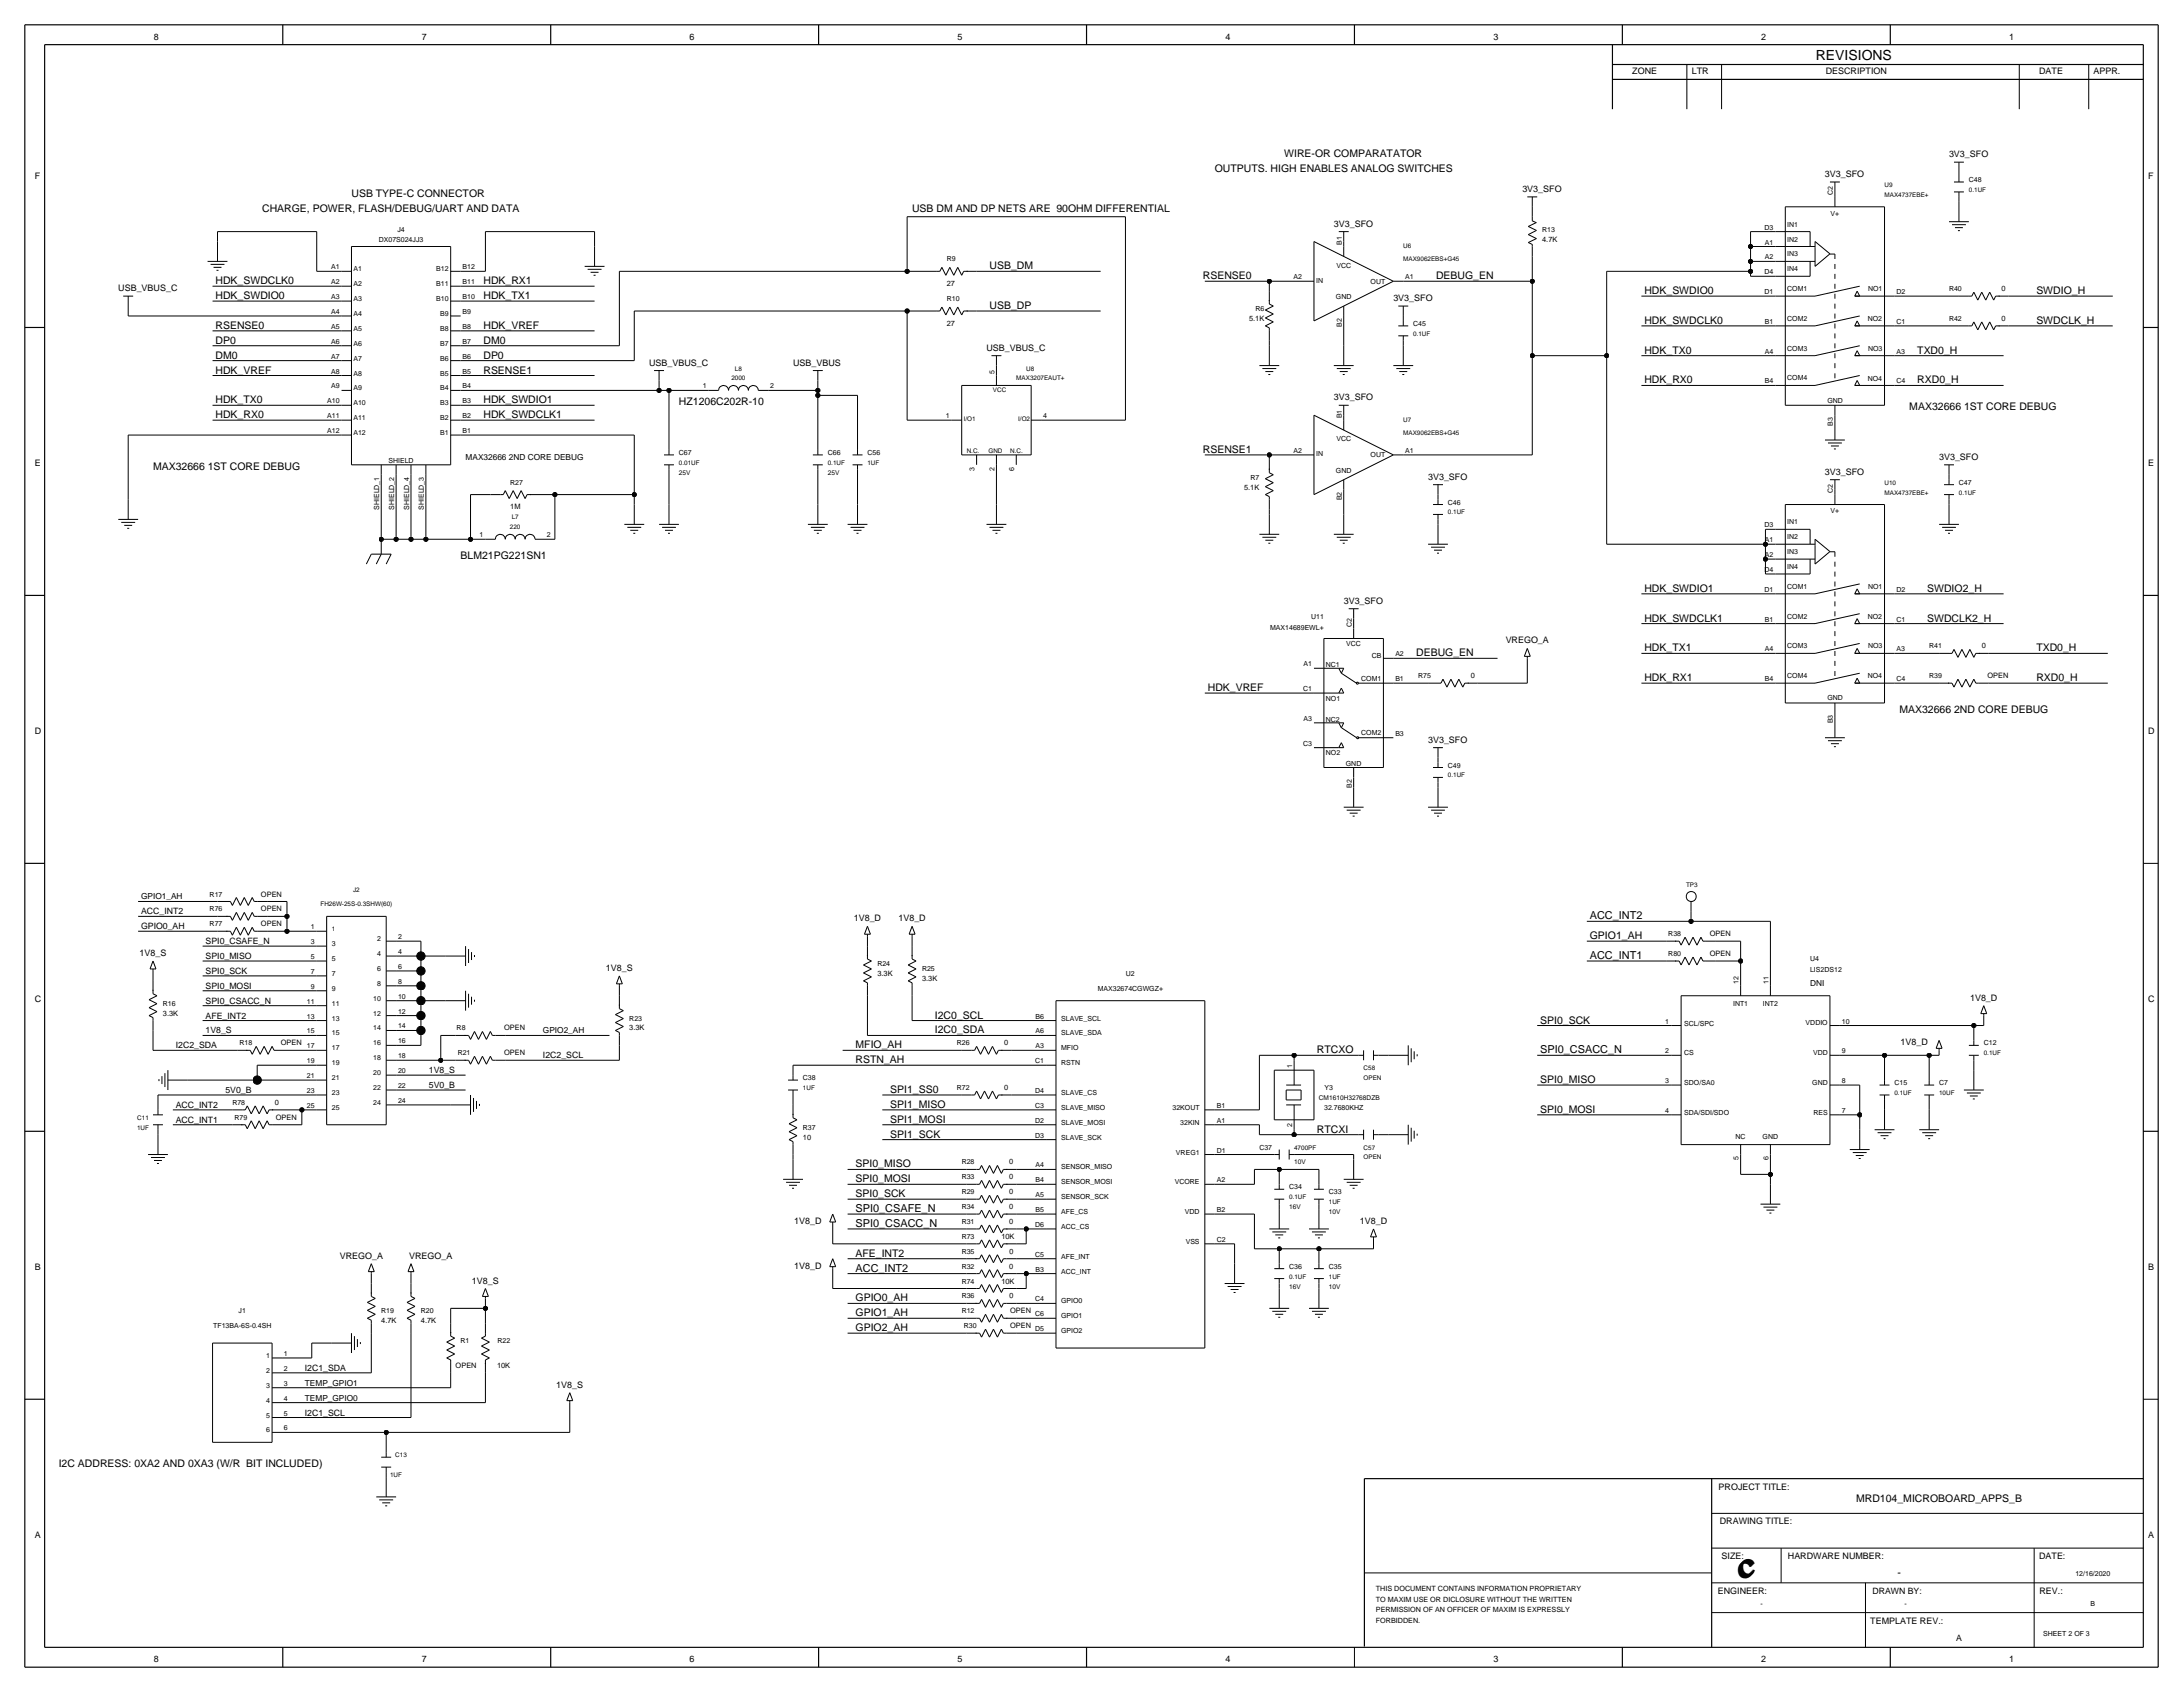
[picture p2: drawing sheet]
<svg xmlns="http://www.w3.org/2000/svg" width="559mm" height="433mm" viewBox="0 0 559 433" stroke-linecap="round" stroke-linejoin="round" font-family="sans-serif">
<defs><g id="words">
<g font-size="5.6">
<text x="444.7" y="403.9">C</text>
<text x="445.4" y="403.1">C</text>
</g>
<text font-size="3.6" x="464.8" y="15.2">REVISIONS</text>
<g font-size="2.8">
<text x="407" y="235.3">ACC_INT2</text>
<text x="407" y="245.5">ACC_INT1</text>
<text x="394.3" y="269.6">SPI0_CSACC_N</text>
<text x="219" y="310.2">SPI0_CSAFE_N</text>
<text x="219" y="314">SPI0_CSACC_N</text>
<text x="219" y="325.5">ACC_INT2</text>
</g>
<g font-size="2.7">
<text x="328.7" y="40.2">WIRE-OR COMPARATATOR</text>
<text x="310.9" y="44">OUTPUTS. HIGH ENABLES ANALOG SWITCHES</text>
<text x="90" y="50.4">USB TYPE-C CONNECTOR</text>
<text x="67.1" y="54.2">CHARGE, POWER, FLASH/DEBUG/UART AND DATA</text>
<text x="233.5" y="54.2">USB DM AND DP NETS ARE 90OHM DIFFERENTIAL</text>
<text x="253.3" y="68.9">USB_DM</text>
<text x="307.9" y="71.5">RSENSE0</text>
<text x="367.6" y="71.5">DEBUG_EN</text>
<text x="55.2" y="72.7">HDK_SWDCLK0</text>
<text x="55.2" y="76.6">HDK_SWDIO0</text>
<text x="123.7" y="72.7">HDK_RX1</text>
<text x="123.7" y="76.6">HDK_TX1</text>
<text x="420.9" y="75.3">HDK_SWDIO0</text>
<text x="521.3" y="75.3">SWDIO_H</text>
<text x="253.3" y="79.1">USB_DP</text>
<text x="420.9" y="82.9">HDK_SWDCLK0</text>
<text x="521.3" y="82.9">SWDCLK_H</text>
<text x="55.2" y="88">DP0</text>
<text x="55.2" y="84.2">RSENSE0</text>
<text x="123.7" y="88">DM0</text>
<text x="123.7" y="84.2">HDK_VREF</text>
<text x="55.2" y="91.8">DM0</text>
<text x="55.2" y="95.6">HDK_VREF</text>
<text x="123.7" y="91.8">DP0</text>
<text x="123.7" y="95.6">RSENSE1</text>
<text x="420.9" y="90.5">HDK_TX0</text>
<text x="490.8" y="90.5">TXD0_H</text>
<text x="420.9" y="98.1">HDK_RX0</text>
<text x="490.8" y="98.1">RXD0_H</text>
<text x="55.2" y="103.2">HDK_TX0</text>
<text x="55.2" y="107">HDK_RX0</text>
<text x="123.7" y="107">HDK_SWDCLK1</text>
<text x="123.7" y="103.2">HDK_SWDIO1</text>
<text x="173.8" y="103.7">HZ1206C202R-10</text>
<text x="488.7" y="105">MAX32666 1ST CORE DEBUG</text>
<text x="307.9" y="115.9">RSENSE1</text>
<text x="39.2" y="120.2">MAX32666 1ST CORE DEBUG</text>
<text x="117.9" y="143.1">BLM21PG221SN1</text>
<text x="420.9" y="151.5">HDK_SWDIO1</text>
<text x="493.3" y="151.5">SWDIO2_H</text>
<text x="420.9" y="159.1">HDK_SWDCLK1</text>
<text x="493.3" y="159.1">SWDCLK2_H</text>
<text x="362.5" y="168">DEBUG_EN</text>
<text x="420.9" y="166.7">HDK_TX1</text>
<text x="521.3" y="166.7">TXD0_H</text>
<text x="309.2" y="176.9">HDK_VREF</text>
<text x="420.9" y="174.3">HDK_RX1</text>
<text x="521.3" y="174.3">RXD0_H</text>
<text x="486.2" y="182.5">MAX32666 2ND CORE DEBUG</text>
<text x="407" y="240.4">GPIO1_AH</text>
<text x="239.3" y="260.7">I2C0_SCL</text>
<text x="394.3" y="262">SPI0_SCK</text>
<text x="219" y="268.3">MFIO_AH</text>
<text x="239.3" y="264.5">I2C0_SDA</text>
<text x="337.1" y="269.6">RTCXO</text>
<text x="219" y="272.1">RSTN_AH</text>
<text x="227.9" y="279.8">SPI1_SS0</text>
<text x="394.3" y="277.2">SPI0_MISO</text>
<text x="227.9" y="287.4">SPI1_MOSI</text>
<text x="227.9" y="283.6">SPI1_MISO</text>
<text x="394.3" y="284.8">SPI0_MOSI</text>
<text x="227.9" y="291.2">SPI1_SCK</text>
<text x="337.1" y="289.9">RTCXI</text>
<text x="219" y="298.8">SPI0_MISO</text>
<text x="219" y="302.6">SPI0_MOSI</text>
<text x="219" y="306.4">SPI0_SCK</text>
<text x="219" y="321.7">AFE_INT2</text>
<text x="219" y="333.1">GPIO0_AH</text>
<text x="219" y="340.7">GPIO2_AH</text>
<text x="219" y="336.9">GPIO1_AH</text>
<text x="15" y="375.5">I2C ADDRESS: 0XA2 AND 0XA3 (W/R BIT INCLUDED)</text>
<text x="475.1" y="384.4">MRD104_MICROBOARD_APPS_B</text>
<text x="485.8" y="403.5">-</text>
</g>
<g font-size="2.3">
<text x="39.4" y="10.2">8</text>
<text x="107.9" y="10.2">7</text>
<text x="176.5" y="10.2">6</text>
<text x="245.1" y="10.2">5</text>
<text x="313.7" y="10.2">4</text>
<text x="382.3" y="10.2">3</text>
<text x="450.8" y="10.2">2</text>
<text x="514.3" y="10.2">1</text>
<text x="417.8" y="19.1">ZONE</text>
<text x="433.1" y="19.1">LTR</text>
<text x="467.4" y="19.1">DESCRIPTION</text>
<text x="522" y="19.1">DATE</text>
<text x="535.9" y="19.1">APPR.</text>
<text x="498.9" y="40.2">3V3_SFO</text>
<text x="8.9" y="45.7">F</text>
<text x="467.2" y="45.3">3V3_SFO</text>
<text x="549.9" y="45.7">F</text>
<text x="389.7" y="49.1">3V3_SFO</text>
<text x="341.4" y="58">3V3_SFO</text>
<text x="30.3" y="74.5">USB_VBUS_C</text>
<text x="356.7" y="77.1">3V3_SFO</text>
<text x="252.5" y="89.8">USB_VBUS_C</text>
<text x="166.2" y="93.6">USB_VBUS_C</text>
<text x="203" y="93.6">USB_VBUS</text>
<text x="341.4" y="102.5">3V3_SFO</text>
<text x="8.9" y="119.4">E</text>
<text x="496.4" y="117.7">3V3_SFO</text>
<text x="549.9" y="119.4">E</text>
<text x="365.6" y="122.8">3V3_SFO</text>
<text x="467.2" y="121.5">3V3_SFO</text>
<text x="344" y="154.5">3V3_SFO</text>
<text x="385.4" y="164.7">VREGO_A</text>
<text x="8.9" y="188">D</text>
<text x="365.6" y="190.1">3V3_SFO</text>
<text x="549.9" y="188">D</text>
<text x="218.5" y="235.8">1V8_D</text>
<text x="230" y="235.8">1V8_D</text>
<text x="35.7" y="244.7">1V8_S</text>
<text x="155.1" y="248.5">1V8_S</text>
<text x="8.9" y="256.5">C</text>
<text x="504.3" y="256.1">1V8_D</text>
<text x="549.9" y="256.5">C</text>
<text x="486.5" y="267.6">1V8_D</text>
<text x="203.3" y="313.3">1V8_D</text>
<text x="348.1" y="313.3">1V8_D</text>
<text x="87" y="322.2">VREGO_A</text>
<text x="104.7" y="322.2">VREGO_A</text>
<text x="8.9" y="325.1">B</text>
<text x="120.8" y="328.5">1V8_S</text>
<text x="203.3" y="324.7">1V8_D</text>
<text x="549.9" y="325.1">B</text>
<text x="142.4" y="355.2">1V8_S</text>
<text x="439.9" y="381.4">PROJECT TITLE:</text>
<text x="8.9" y="393.7">A</text>
<text x="440.2" y="390.2">DRAWING TITLE:</text>
<text x="549.9" y="393.7">A</text>
<text x="440.7" y="399">SIZE:</text>
<text x="457.7" y="399">HARDWARE NUMBER:</text>
<text x="522" y="399">DATE:</text>
<text x="439.7" y="407.9">ENGINEER:</text>
<text x="522.1" y="407.9">REV.:</text>
<text x="478.7" y="415.5">TEMPLATE REV.:</text>
<text x="39.4" y="425.4">8</text>
<text x="107.9" y="425.4">7</text>
<text x="176.5" y="425.4">6</text>
<text x="245.1" y="425.4">5</text>
<text x="313.7" y="425.4">4</text>
<text x="382.3" y="425.4">3</text>
<text x="450.8" y="425.4">2</text>
<text x="514.3" y="425.4">1</text>
</g>
<g font-size="2.2">
<text x="36.1" y="234">ACC_INT2</text>
<text x="36.1" y="237.8">GPIO0_AH</text>
<text x="52.6" y="245.5">SPI0_MISO</text>
<text x="52.6" y="241.7">SPI0_CSAFE_N</text>
<text x="52.6" y="249.3">SPI0_SCK</text>
<text x="52.6" y="256.9">SPI0_CSACC_N</text>
<text x="52.6" y="253.1">SPI0_MOSI</text>
<text x="52.6" y="260.7">AFE_INT2</text>
<text x="45" y="268.3">I2C2_SDA</text>
<text x="52.6" y="264.5">1V8_S</text>
<text x="109.8" y="274.7">1V8_S</text>
<text x="139" y="270.9">I2C2_SCL</text>
<text x="57.7" y="279.8">5V0_B</text>
<text x="109.8" y="278.5">5V0_B</text>
<text x="45" y="287.4">ACC_INT1</text>
<text x="45" y="283.6">ACC_INT2</text>
<text x="78" y="350.9">I2C1_SDA</text>
<text x="78" y="362.3">I2C1_SCL</text>
<text x="479.3" y="407.9">DRAWN BY:</text>
<text x="500.7" y="420">A</text>
</g>
<g font-size="2.1">
<text x="119.2" y="117.7">MAX32666 2ND CORE DEBUG</text>
<text x="36.1" y="230.2">GPIO1_AH</text>
<text x="463.3" y="252.3">DNI</text>
<text x="139" y="264.5">GPIO2_AH</text>
<text x="78" y="358.5">TEMP_GPIO0</text>
<text x="78" y="354.7">TEMP_GPIO1</text>
</g>
<g font-size="1.9">
<text x="394.8" y="61.8">4.7K</text>
<text x="242.4" y="73.3">27</text>
<text x="512.3" y="74.5">0</text>
<text x="242.4" y="83.4">27</text>
<text x="319.7" y="82.1">5.1K</text>
<text x="512.3" y="82.1">0</text>
<text x="318.5" y="125.3">5.1K</text>
<text x="130.6" y="130.4">1M</text>
<text x="507.3" y="166">0</text>
<text x="376.5" y="173.6">0</text>
<text x="508.8" y="173.6">OPEN</text>
<text x="66.8" y="229.5">OPEN</text>
<text x="66.8" y="233.3">OPEN</text>
<text x="66.8" y="237.1">OPEN</text>
<text x="437.6" y="239.6">OPEN</text>
<text x="437.6" y="244.7">OPEN</text>
<text x="224.6" y="249.8">3.3K</text>
<text x="236" y="251.1">3.3K</text>
<text x="41.7" y="259.9">3.3K</text>
<text x="129" y="263.8">OPEN</text>
<text x="161.1" y="263.8">3.3K</text>
<text x="71.9" y="267.6">OPEN</text>
<text x="257.1" y="267.6">0</text>
<text x="129" y="270.1">OPEN</text>
<text x="257.1" y="279">0</text>
<text x="70.4" y="282.8">0</text>
<text x="70.6" y="286.6">OPEN</text>
<text x="205.5" y="291.7">10</text>
<text x="258.3" y="298">0</text>
<text x="258.3" y="305.7">0</text>
<text x="258.3" y="301.9">0</text>
<text x="258.3" y="309.5">0</text>
<text x="256.3" y="317.1">10K</text>
<text x="258.3" y="313.3">0</text>
<text x="259.4" y="319.6" transform="rotate(-180 259.4 319.6)">0</text>
<text x="256.3" y="328.5">10K</text>
<text x="258.3" y="324.7">0</text>
<text x="259.4" y="331.1" transform="rotate(-180 259.4 331.1)">0</text>
<text x="97.6" y="338.7">4.7K</text>
<text x="107.7" y="338.7">4.7K</text>
<text x="258.6" y="340">OPEN</text>
<text x="258.6" y="336.1">OPEN</text>
<text x="116.6" y="350.1">OPEN</text>
<text x="127.2" y="350.1">10K</text>
</g>
<g font-size="1.8">
<text x="504" y="46.6">C48</text>
<text x="469.2" y="49.9" transform="rotate(-90 469.2 49.9)">C2</text>
<text x="101.7" y="59.3">J4</text>
<text x="394.8" y="59.3">R13</text>
<text x="451.7" y="58.8">D3</text>
<text x="457.5" y="58">IN1</text>
<text x="468.6" y="55.2">V+</text>
<text x="97" y="61.8">DX07S024JJ3</text>
<text x="343.5" y="62.6" transform="rotate(-90 343.5 62.6)">B1</text>
<text x="451.8" y="62.6">A1</text>
<text x="457.5" y="65.6">IN3</text>
<text x="457.5" y="61.8">IN2</text>
<text x="84.7" y="68.9">A1</text>
<text x="90.5" y="69.4">A1</text>
<text x="111.7" y="69.4">B12</text>
<text x="118.4" y="68.9">B12</text>
<text x="242.4" y="66.9">R9</text>
<text x="331.1" y="71.5">A2</text>
<text x="342.1" y="68.5">VCC</text>
<text x="359.7" y="71.5">A1</text>
<text x="451.7" y="70.2">D4</text>
<text x="451.8" y="66.4">A2</text>
<text x="457.5" y="69.4">IN4</text>
<text x="84.7" y="76.6">A3</text>
<text x="84.7" y="72.7">A2</text>
<text x="90.5" y="77.1">A3</text>
<text x="90.5" y="73.3">A2</text>
<text x="111.7" y="73.3">B11</text>
<text x="111.7" y="77.1">B10</text>
<text x="118.4" y="72.7">B11</text>
<text x="118.4" y="76.6">B10</text>
<text x="242.4" y="77.1">R10</text>
<text x="336.9" y="72.3">IN</text>
<text x="342" y="76.6">GND</text>
<text x="350.9" y="72.6">OUT</text>
<text x="451.7" y="75.3">D1</text>
<text x="457.5" y="74.5">COM1</text>
<text x="478.2" y="74.5">NO1</text>
<text x="485.4" y="75.3">D2</text>
<text x="498.9" y="74.5">R40</text>
<text x="84.7" y="80.4">A4</text>
<text x="90.5" y="80.9">A4</text>
<text x="112.7" y="80.9">B9</text>
<text x="118.4" y="80.4">B9</text>
<text x="321.4" y="79.6">R6</text>
<text x="343.5" y="83.6" transform="rotate(-90 343.5 83.6)">B2</text>
<text x="361.7" y="83.4">C45</text>
<text x="451.8" y="82.9">B1</text>
<text x="457.5" y="82.1">COM2</text>
<text x="478.1" y="82.1">NO2</text>
<text x="485.4" y="82.9">C1</text>
<text x="498.9" y="82.1">R42</text>
<text x="84.7" y="88">A6</text>
<text x="84.7" y="84.2">A5</text>
<text x="90.5" y="88.5">A6</text>
<text x="90.5" y="84.7">A5</text>
<text x="112.7" y="84.7">B8</text>
<text x="112.7" y="88.5">B7</text>
<text x="118.4" y="84.2">B8</text>
<text x="118.4" y="88">B7</text>
<text x="457.5" y="89.8">COM3</text>
<text x="478.2" y="89.8">NO3</text>
<text x="84.7" y="95.6">A8</text>
<text x="84.7" y="91.8">A7</text>
<text x="90.5" y="92.3">A7</text>
<text x="112.7" y="92.3">B6</text>
<text x="118.4" y="91.8">B6</text>
<text x="118.4" y="95.6">B5</text>
<text x="254.6" y="95.6" transform="rotate(-90 254.6 95.6)">5</text>
<text x="451.8" y="90.5">A4</text>
<text x="485.4" y="90.5">A3</text>
<text x="84.7" y="99.4">A9</text>
<text x="90.5" y="99.9">A9</text>
<text x="90.5" y="96.1">A8</text>
<text x="112.7" y="96.1">B5</text>
<text x="112.7" y="99.9">B4</text>
<text x="118.4" y="99.4">B4</text>
<text x="179.9" y="99.4">1</text>
<text x="197.2" y="99.4">2</text>
<text x="451.8" y="98.1">B4</text>
<text x="457.5" y="97.4">COM4</text>
<text x="478.1" y="97.4">NO4</text>
<text x="485.4" y="98.1">C4</text>
<text x="83.7" y="107">A11</text>
<text x="83.7" y="103.2">A10</text>
<text x="90.5" y="107.5">A11</text>
<text x="90.5" y="103.7">A10</text>
<text x="112.7" y="103.7">B3</text>
<text x="112.7" y="107.5">B2</text>
<text x="118.4" y="103.2">B3</text>
<text x="118.4" y="107">B2</text>
<text x="242.1" y="107">1</text>
<text x="267" y="107">4</text>
<text x="343.5" y="107" transform="rotate(-90 343.5 107)">B1</text>
<text x="467.8" y="103.1">GND</text>
<text x="83.7" y="110.8">A12</text>
<text x="90.5" y="111.4">A12</text>
<text x="112.7" y="111.4">B1</text>
<text x="118.4" y="110.8">B1</text>
<text x="342.1" y="112.9">VCC</text>
<text x="469.2" y="109" transform="rotate(-90 469.2 109)">B3</text>
<text x="99.4" y="118.5">SHIELD</text>
<text x="173.8" y="116.4">C67</text>
<text x="211.9" y="116.4">C66</text>
<text x="222" y="116.4">C56</text>
<text x="331.1" y="115.9">A2</text>
<text x="336.9" y="116.8">IN</text>
<text x="350.9" y="117.1">OUT</text>
<text x="359.7" y="115.9">A1</text>
<text x="130.6" y="124.1">R27</text>
<text x="249.5" y="120.5" transform="rotate(-90 249.5 120.5)">3</text>
<text x="254.6" y="120.5" transform="rotate(-90 254.6 120.5)">2</text>
<text x="259.6" y="120.5" transform="rotate(-90 259.6 120.5)">6</text>
<text x="320.1" y="122.8">R7</text>
<text x="342" y="121">GND</text>
<text x="501.4" y="124.1">C47</text>
<text x="97.1" y="130.5" transform="rotate(-90 97.1 130.5)">SHIELD_1</text>
<text x="100.9" y="130.5" transform="rotate(-90 100.9 130.5)">SHIELD_2</text>
<text x="104.7" y="130.5" transform="rotate(-90 104.7 130.5)">SHIELD_4</text>
<text x="108.5" y="130.5" transform="rotate(-90 108.5 130.5)">SHIELD_3</text>
<text x="343.5" y="128" transform="rotate(-90 343.5 128)">B2</text>
<text x="370.6" y="129.1">C46</text>
<text x="468.6" y="131.4">V+</text>
<text x="469.2" y="126.1" transform="rotate(-90 469.2 126.1)">C2</text>
<text x="122.8" y="137.5">1</text>
<text x="140" y="137.5">2</text>
<text x="451.7" y="135">D3</text>
<text x="457.5" y="134.2">IN1</text>
<text x="451.8" y="142.6">A2</text>
<text x="451.8" y="138.8">A1</text>
<text x="457.5" y="141.8">IN3</text>
<text x="457.5" y="138">IN2</text>
<text x="451.7" y="146.4">D4</text>
<text x="457.5" y="145.6">IN4</text>
<text x="451.7" y="151.5">D1</text>
<text x="457.5" y="150.7">COM1</text>
<text x="478.2" y="150.7">NO1</text>
<text x="485.4" y="151.5">D2</text>
<text x="325.1" y="161.3">MAX14689EWL+</text>
<text x="335.6" y="158.3">U11</text>
<text x="346" y="160.4" transform="rotate(-90 346 160.4)">C2</text>
<text x="451.8" y="159.1">B1</text>
<text x="457.5" y="158.3">COM2</text>
<text x="478.1" y="158.3">NO2</text>
<text x="485.4" y="159.1">C1</text>
<text x="344.6" y="165.5">VCC</text>
<text x="357.2" y="168">A2</text>
<text x="451.8" y="166.7">A4</text>
<text x="457.5" y="166">COM3</text>
<text x="478.2" y="166">NO3</text>
<text x="485.4" y="166.7">A3</text>
<text x="493.8" y="166">R41</text>
<text x="333.7" y="170.5">A1</text>
<text x="339.4" y="170.6">NC1</text>
<text x="351.1" y="168.5">CB</text>
<text x="363" y="173.6">R75</text>
<text x="457.5" y="173.6">COM4</text>
<text x="478.1" y="173.6">NO4</text>
<text x="493.8" y="173.6">R39</text>
<text x="333.6" y="176.9">C1</text>
<text x="339.4" y="179.4">NO1</text>
<text x="348.5" y="174.3">COM1</text>
<text x="357.2" y="174.3">B1</text>
<text x="451.8" y="174.3">B4</text>
<text x="467.8" y="179.3">GND</text>
<text x="485.4" y="174.3">C4</text>
<text x="333.7" y="184.5">A3</text>
<text x="339.4" y="184.8">NC2</text>
<text x="469.2" y="185.2" transform="rotate(-90 469.2 185.2)">B3</text>
<text x="333.6" y="190.9">C3</text>
<text x="348.5" y="188.1">COM2</text>
<text x="357.2" y="188.3">B3</text>
<text x="339.4" y="193.1">NO2</text>
<text x="344.5" y="195.9">GND</text>
<text x="370.6" y="196.4">C49</text>
<text x="346" y="201.7" transform="rotate(-90 346 201.7)">B2</text>
<text x="53.7" y="229.5">R17</text>
<text x="53.7" y="233.3">R76</text>
<text x="53.7" y="237.1">R77</text>
<text x="79.6" y="237.8">1</text>
<text x="427" y="239.6">R38</text>
<text x="79.6" y="245.5">5</text>
<text x="79.6" y="241.7">3</text>
<text x="84.9" y="242.2">3</text>
<text x="84.9" y="246">5</text>
<text x="96.5" y="244.7">4</text>
<text x="96.5" y="240.9">2</text>
<text x="101.9" y="244.2">4</text>
<text x="101.9" y="240.4">2</text>
<text x="427" y="244.7">R80</text>
<text x="463.3" y="246">U4</text>
<text x="79.6" y="249.3">7</text>
<text x="84.9" y="249.8">7</text>
<text x="96.5" y="248.5">6</text>
<text x="101.9" y="251.8">8</text>
<text x="101.9" y="248">6</text>
<text x="224.6" y="247.2">R24</text>
<text x="236" y="248.5">R25</text>
<text x="288.2" y="249.8">U2</text>
<text x="445.1" y="251.8" transform="rotate(-90 445.1 251.8)">12</text>
<text x="452.7" y="251.8" transform="rotate(-90 452.7 251.8)">11</text>
<text x="463.3" y="248.8">LIS2DS12</text>
<text x="41.7" y="257.4">R16</text>
<text x="78.6" y="256.9">11</text>
<text x="79.6" y="253.1">9</text>
<text x="84.9" y="257.4">11</text>
<text x="84.9" y="253.6">9</text>
<text x="95.5" y="256.1">10</text>
<text x="96.5" y="252.3">8</text>
<text x="101.9" y="255.6">10</text>
<text x="281" y="253.6">MAX32674CGWGZ+</text>
<text x="443.6" y="257.5">INT1</text>
<text x="451.2" y="257.5">INT2</text>
<text x="78.6" y="260.7">13</text>
<text x="84.9" y="261.2">13</text>
<text x="95.5" y="263.8">14</text>
<text x="95.5" y="259.9">12</text>
<text x="101.9" y="263.2">14</text>
<text x="101.9" y="259.4">12</text>
<text x="116.9" y="263.8">R8</text>
<text x="161.1" y="261.2">R23</text>
<text x="265.1" y="260.7">B6</text>
<text x="271.6" y="261.2">SLAVE_SCL</text>
<text x="426.3" y="262">1</text>
<text x="431.1" y="262.5">SCL/SPC</text>
<text x="462.2" y="262.4">VDDIO</text>
<text x="471.5" y="262">10</text>
<text x="61.3" y="267.6">R18</text>
<text x="78.6" y="268.3">17</text>
<text x="78.6" y="264.5">15</text>
<text x="84.9" y="268.8">17</text>
<text x="84.9" y="265">15</text>
<text x="95.5" y="267.6">16</text>
<text x="101.9" y="267.1">16</text>
<text x="244.9" y="267.6">R26</text>
<text x="265.1" y="264.5">A6</text>
<text x="265.1" y="268.3">A3</text>
<text x="271.6" y="265">SLAVE_SDA</text>
<text x="271.6" y="268.8">MFIO</text>
<text x="426.3" y="269.6">2</text>
<text x="471.5" y="269.6">9</text>
<text x="507.8" y="267.6">C12</text>
<text x="78.6" y="275.9">21</text>
<text x="78.6" y="272.1">19</text>
<text x="84.9" y="272.6">19</text>
<text x="95.5" y="275.2">20</text>
<text x="95.5" y="271.4">18</text>
<text x="101.9" y="274.7">20</text>
<text x="101.9" y="270.9">18</text>
<text x="117.2" y="270.1">R21</text>
<text x="265" y="272.1">C1</text>
<text x="271.6" y="272.6">RSTN</text>
<text x="330.8" y="273.4" transform="rotate(-90 330.8 273.4)">1</text>
<text x="431.1" y="270.1">CS</text>
<text x="464.1" y="270.1">VDD</text>
<text x="78.6" y="279.8">23</text>
<text x="84.9" y="280.3">23</text>
<text x="84.9" y="276.5">21</text>
<text x="95.5" y="279">22</text>
<text x="101.9" y="278.5">22</text>
<text x="205.5" y="276.5">C38</text>
<text x="244.9" y="279">R72</text>
<text x="265" y="279.8">D4</text>
<text x="271.6" y="280.3">SLAVE_CS</text>
<text x="339.1" y="279">Y3</text>
<text x="426.3" y="277.2">3</text>
<text x="431.1" y="277.7">SDO/SA0</text>
<text x="463.9" y="277.7">GND</text>
<text x="471.5" y="277.2">8</text>
<text x="484.9" y="277.7">C15</text>
<text x="496.4" y="277.7">C7</text>
<text x="59.5" y="282.8">R78</text>
<text x="60" y="286.6">R79</text>
<text x="78.6" y="283.6">25</text>
<text x="84.9" y="284.1">25</text>
<text x="95.5" y="282.8">24</text>
<text x="101.9" y="282.3">24</text>
<text x="265" y="287.4">D2</text>
<text x="265" y="283.6">C3</text>
<text x="271.6" y="287.9">SLAVE_MOSI</text>
<text x="271.6" y="284.1">SLAVE_MISO</text>
<text x="300.1" y="284.1">32KOUT</text>
<text x="302.1" y="287.9">32KIN</text>
<text x="311.5" y="283.6">B1</text>
<text x="311.5" y="287.4">A1</text>
<text x="338.9" y="284.1">32.7680KHZ</text>
<text x="426.3" y="284.8">4</text>
<text x="431.1" y="285.3">SDA/SDI/SDO</text>
<text x="464.2" y="285.3">RES</text>
<text x="471.5" y="284.8">7</text>
<text x="205.5" y="289.2">R37</text>
<text x="265" y="291.2">D3</text>
<text x="271.6" y="291.7">SLAVE_SCK</text>
<text x="330.8" y="288.4" transform="rotate(-90 330.8 288.4)">2</text>
<text x="444.3" y="291.6">NC</text>
<text x="451.2" y="291.6">GND</text>
<text x="246.2" y="298">R28</text>
<text x="265.1" y="298.8">A4</text>
<text x="271.6" y="299.3">SENSOR_MISO</text>
<text x="301" y="295.5">VREG1</text>
<text x="311.5" y="295">D1</text>
<text x="322.4" y="294.2">C37</text>
<text x="445.1" y="297" transform="rotate(-90 445.1 297)">5</text>
<text x="452.7" y="297" transform="rotate(-90 452.7 297)">6</text>
<text x="246.2" y="301.9">R33</text>
<text x="246.2" y="305.7">R29</text>
<text x="265.1" y="302.6">B4</text>
<text x="271.6" y="303.1">SENSOR_MOSI</text>
<text x="300.7" y="303.1">VCORE</text>
<text x="311.5" y="302.6">A2</text>
<text x="330" y="304.4">C34</text>
<text x="340.2" y="305.7">C33</text>
<text x="246.2" y="309.5">R34</text>
<text x="265.1" y="310.2">B5</text>
<text x="265.1" y="306.4">A5</text>
<text x="271.6" y="310.7">AFE_CS</text>
<text x="271.6" y="306.9">SENSOR_SCK</text>
<text x="303.3" y="310.7">VDD</text>
<text x="311.5" y="310.2">B2</text>
<text x="246.2" y="317.1">R73</text>
<text x="246.2" y="313.3">R31</text>
<text x="265" y="314">D6</text>
<text x="271.6" y="314.6">ACC_CS</text>
<text x="311.5" y="317.9">C2</text>
<text x="246.2" y="320.9">R35</text>
<text x="265" y="321.7">C5</text>
<text x="271.6" y="322.2">AFE_INT</text>
<text x="303.5" y="318.4">VSS</text>
<text x="246.2" y="324.7">R32</text>
<text x="246.2" y="328.5">R74</text>
<text x="265.1" y="325.5">B3</text>
<text x="271.6" y="326">ACC_INT</text>
<text x="330" y="324.7">C36</text>
<text x="340.2" y="324.7">C35</text>
<text x="246.2" y="332.3">R36</text>
<text x="265" y="333.1">C4</text>
<text x="271.6" y="333.6">GPIO0</text>
<text x="54.6" y="340">TF13BA-6S-0.4SH</text>
<text x="61.1" y="336.1">J1</text>
<text x="97.6" y="336.1">R19</text>
<text x="107.7" y="336.1">R20</text>
<text x="246.2" y="336.1">R12</text>
<text x="246.7" y="340">R30</text>
<text x="265" y="340.7">D5</text>
<text x="265" y="336.9">C6</text>
<text x="271.6" y="337.4">GPIO1</text>
<text x="271.6" y="341.2">GPIO2</text>
<text x="68.1" y="347.6">1</text>
<text x="72.7" y="347.1">1</text>
<text x="117.9" y="343.8">R1</text>
<text x="127.3" y="343.8">R22</text>
<text x="68.1" y="351.4">2</text>
<text x="72.7" y="350.9">2</text>
<text x="68.1" y="359">4</text>
<text x="68.1" y="355.2">3</text>
<text x="72.7" y="358.5">4</text>
<text x="72.7" y="354.7">3</text>
<text x="68.1" y="362.8">5</text>
<text x="72.7" y="362.3">5</text>
<text x="68.1" y="366.6">6</text>
<text x="72.7" y="366.1">6</text>
<text x="352.2" y="407.3">THIS DOCUMENT CONTAINS INFORMATION PROPRIETARY</text>
<text x="531.3" y="403.5">12/16/2020</text>
<text x="352.2" y="410.1">TO MAXIM USE OR DICLOSURE WITHOUT THE WRITTEN</text>
<text x="352.2" y="412.6">PERMISSION OF AN OFFICER OF MAXIM IS EXPRESSLY</text>
<text x="450.6" y="411.1">-</text>
<text x="487.5" y="411.1">-</text>
<text x="535.1" y="411.1">B</text>
<text x="352.2" y="415.4">FORBIDDEN.</text>
<text x="523" y="418.7">SHEET 2 OF 3</text>
</g>
<g font-size="1.7">
<text x="173.8" y="121.5">25V</text>
<text x="211.9" y="121.5">25V</text>
<text x="337.6" y="281.5">CM1610H32768DZB</text>
<text x="331.3" y="298">10V</text>
<text x="330" y="309.5">16V</text>
<text x="340.2" y="310.7">10V</text>
<text x="330" y="329.8">16V</text>
<text x="340.2" y="329.8">10V</text>
</g>
<g font-size="1.6">
<text x="482.4" y="47.9">U9</text>
<text x="482.4" y="50.4">MAX4737EBE+</text>
<text x="504" y="49.1">0.1UF</text>
<text x="359.2" y="63.6">U6</text>
<text x="359.2" y="66.9">MAX9062EBS+G45</text>
<text x="361.7" y="86">0.1UF</text>
<text x="188.1" y="94.8">L8</text>
<text x="262.7" y="94.8">U8</text>
<text x="187.2" y="97.4">2000</text>
<text x="254.2" y="100.4">VCC</text>
<text x="260.1" y="97.4">MAX3207EAUT+</text>
<text x="246.7" y="107.8">I/O1</text>
<text x="260.6" y="107.8">I/O2</text>
<text x="359.2" y="108.1">U7</text>
<text x="359.2" y="111.3">MAX9062EBS+G45</text>
<text x="173.8" y="119">0.01UF</text>
<text x="211.9" y="119">0.1UF</text>
<text x="222" y="119">1UF</text>
<text x="247.4" y="115.9">N.C.</text>
<text x="253" y="115.9">GND</text>
<text x="258.6" y="115.9">N.C.</text>
<text x="482.4" y="124.1">U10</text>
<text x="370.6" y="131.7">0.1UF</text>
<text x="482.4" y="126.6">MAX4737EBE+</text>
<text x="501.4" y="126.6">0.1UF</text>
<text x="130.5" y="135.5">220</text>
<text x="131" y="132.9">L7</text>
<text x="370.6" y="199">0.1UF</text>
<text x="431.6" y="226.9">TP3</text>
<text x="82.1" y="232">FH26W-25S-0.3SHW(60)</text>
<text x="90.4" y="228.2">J2</text>
<text x="84.9" y="238.4">1</text>
<text x="349" y="273.9">C58</text>
<text x="507.8" y="270.1">0.1UF</text>
<text x="205.5" y="279">1UF</text>
<text x="349" y="276.5">OPEN</text>
<text x="484.9" y="280.3">0.1UF</text>
<text x="496.4" y="280.3">10UF</text>
<text x="35.1" y="286.6">C11</text>
<text x="35.1" y="289.2">1UF</text>
<text x="331.3" y="294.2">4700PF</text>
<text x="349" y="294.2">C57</text>
<text x="349" y="296.8">OPEN</text>
<text x="330" y="306.9">0.1UF</text>
<text x="340.2" y="308.2">1UF</text>
<text x="330" y="327.3">0.1UF</text>
<text x="340.2" y="327.3">1UF</text>
<text x="101.2" y="373">C13</text>
<text x="99.9" y="378.1">1UF</text>
</g>
</g></defs>
<g fill="none" stroke="#000" stroke-width=".26">
<path d="M431.8 16.5v11.4zM440.7 16.5v11.4zM516.9 16.5v11.4zM534.7 16.5v11.4zM55.7 59.3h25.4zM55.7 59.3v2.5zM81.1 59.3v10.1zM124.3 59.3v10.1zM124.3 59.3h27.9zM152.2 59.3v3.8zM232.2 55.5h55.9zM232.2 55.5v13.9z"/>
<path d="M288.1 55.5v52zM342.7 59.3h2.5zM344 59.3v2.5zM391 50.4h2.5zM391.2 58l2.1 1zM391.2 58l2.1-1.1zM392.2 56.5l1 .5zM392.2 50.4v2.5zM392.2 52.9v2.6zM392.2 55.5v1zM448.1 59.3h6.4zM448.1 59.3v3.8z"/>
<path d="M454.5 59.3h2.5zM457 59.3h6.3zM457 52.9v50.8zM457 52.9h25.4zM463.3 59.3v3.8zM468.4 46.6h2.6zM469.7 49.1v1.3zM469.7 46.6v2.5zM469.7 50.4v2.5zM482.4 52.9v50.8zM498.9 56.7h5.1zM499.7 57.5h3.5z"/>
<path d="M500.2 41.5h2.5zM500.2 49.1h2.5zM500.2 46.6h2.5zM500.4 58.3h2.1zM501.2 59h.5zM501.4 50.4v1.3zM501.4 44v1.3zM501.4 41.5v2.5zM501.4 45.3v1.3zM501.4 49.1v1.3zM501.4 51.7v5zM31.5 75.8h2.6z"/>
<path d="M32.8 78.3v2.6zM32.8 75.8v2.5zM53.1 66.9h5.1zM53.9 67.7h3.6zM54.4 73.3h33zM54.4 77.1h33zM54.7 68.4h2zM55.4 69.2h.5zM55.7 61.8v5.1zM81.1 69.4h6.3zM87.4 77.1h2.6zM87.4 73.3h2.6z"/>
<path d="M87.4 69.4h2.6zM90 63.1v55.9zM90 63.1h25.4zM115.4 69.4h2.5zM115.4 73.3h2.5zM115.4 77.1h2.5zM115.4 63.1v55.9zM117.9 69.4h6.4zM117.9 73.3h34.3zM117.9 77.1h34.3zM149.7 68.2h5zM150.4 68.9h3.6z"/>
<path d="M151.2 69.7h2zM151.9 70.5h.6zM152.2 63.1v5.1zM158.5 69.4h73.7zM158.5 69.4v19.1zM162.4 79.6h69.8zM162.4 79.6v12.7zM232.2 69.4h5.1zM232.2 79.6v27.9zM232.2 79.6h5.1zM237.3 69.4h2.5zM237.3 79.6h2.5z"/>
<path d="M239.8 69.4h.8zM239.8 79.6h.8zM241.1 68.4l-.5 1zM241.1 68.4l1 2.1zM241.1 78.6l-.5 1zM241.1 78.6l1 2zM243.1 68.4l-1 2.1zM243.1 68.4l1 2.1zM243.1 78.6l-1 2zM243.1 78.6l1 2zM245.2 68.4l-1.1 2.1zM245.2 68.4l1 2.1z"/>
<path d="M245.2 78.6l-1.1 2zM245.2 78.6l1 2zM246.7 69.4h1zM246.7 69.4l-.5 1.1zM246.7 79.6h1zM246.7 79.6l-.5 1zM247.4 69.4h2.6zM247.4 79.6h2.6zM250 69.4h31.7zM250 79.6h31.7zM308.4 72h16.5zM323.9 79.3l2 1.1z"/>
<path d="M323.9 79.3l2-1zM324.9 72h8.9zM324.9 72v2.5zM324.9 74.5v2.6zM324.9 76.8v1zM324.9 77.8l1 .5zM333.8 72h2.5zM336.3 61.8l20.4 10.2zM336.3 61.8v20.3zM344 61.8v1.3zM344 78.3v2.6zM344 63.1v2.5z"/>
<path d="M356.7 72h2.5zM357.9 78.3h2.6zM359.2 72h33zM359.2 78.3v2.6zM391.2 62.1l1.1 .5zM391.2 62.1l2.1-1zM391.2 60l2.1 1.1zM391.2 60l2.1-1zM392.2 72v19zM392.2 65.6v6.4zM392.2 63.1v2.5zM392.2 62.6v.5z"/>
<path d="M411.3 69.4h36.8zM411.3 69.4v21.6zM420.2 75.8h34.3zM448.1 63.1h6.4zM448.1 63.1v3.8zM448.1 66.9h6.4zM448.1 66.9v2.5zM448.1 69.4v1.3zM448.1 70.7h6.4zM454.5 70.7h2.5zM454.5 75.8h2.5zM454.5 66.9h2.5z"/>
<path d="M454.5 63.1h2.5zM457 75.8h7.6zM457 70.7h6.3zM457 66.9h7.6zM457 63.1h7.6zM463.3 66.9v3.8zM464.6 75.8l11.4-2.5zM464.6 61.8v1.6zM464.6 61.8l3.8 3.2zM464.6 68.2l3.8-3.2zM464.6 63.4v4.8zM468.4 65h1.3z"/>
<path d="M469.7 77.7v1.3zM469.7 75.2v1.3zM469.7 72.6v1.3zM469.7 70.1v1.3zM469.7 67.6v1.2zM469.7 65v1.3zM474.8 75.8h.3zM474.8 75.8h7.6zM475.1 75.8h.9zM475.4 74.5l-.6 1.3zM475.4 74.5l.6 1.3zM482.4 75.8h2.5z"/>
<path d="M484.9 75.8h16.5zM501.4 75.8h2.6zM504 75.8h.7zM505.3 74.8l-.6 1zM505.3 74.8l1 2zM507.3 74.8l-1 2zM507.3 74.8l1 2zM509.3 74.8l-1 2zM509.3 74.8l1 2zM510.8 75.8h1.1zM510.8 75.8l-.5 1zM511.6 75.8h2.5z"/>
<path d="M514.1 75.8h26.7zM32.8 80.9h54.6zM54.4 92.3h33zM54.4 88.5h33zM54.4 96.1h33zM54.4 84.7h33zM87.4 99.9h2.6zM87.4 96.1h2.6zM87.4 92.3h2.6zM87.4 88.5h2.6zM87.4 84.7h2.6zM87.4 80.9h2.6z"/>
<path d="M115.4 80.9h2.5zM115.4 84.7h2.5zM115.4 88.5h2.5zM115.4 92.3h2.5zM115.4 96.1h2.5zM115.4 99.9h2.5zM117.9 88.5h40.6zM117.9 92.3h44.5zM117.9 84.7h34.3zM117.9 96.1h34.3zM117.9 99.9h50.8zM167.4 94.8h2.6z"/>
<path d="M168.7 99.9h2.5zM168.7 97.4v2.5zM168.7 94.8v2.6zM171.2 99.9v15.3zM171.2 99.9h10.2zM181.4 99.9h2.5zM183.9 99.9a1.27 1.27 0 0 1 1.3-1.2 1.27 1.27 0 0 1 1.3 1.2 1.27 1.27 0 0 1 1.3-1.2 1.27 1.27 0 0 1 1.2 1.2 1.27 1.27 0 0 1 1.3-1.2 1.27 1.27 0 0 1 1.3 1.2 1.27 1.27 0 0 1 1.2-1.2 1.27 1.27 0 0 1 1.3 1.2M194.1 99.9h2.5zM196.6 99.9h12.7zM208.1 94.8h2.5zM209.3 99.9v1.3zM209.3 97.4v2.5z"/>
<path d="M209.3 94.8v2.6zM246.2 98.7v17.7zM246.2 98.7h17.8zM253.8 91h2.5zM255.1 93.6v2.5zM255.1 96.1v2.6zM255.1 91v2.6zM264 98.7v17.7zM322.4 93.6h5.1zM323.1 94.3h3.6zM323.9 83.4l1 .5zM323.9 83.4l2-1z"/>
<path d="M323.9 81.4l2 1zM323.9 81.4l2-1zM323.9 95.1h2zM324.7 95.9h.5zM324.9 87.2v1.3zM324.9 84.7v2.5zM324.9 83.9v.8zM324.9 88.5v5.1zM336.3 82.1l20.4-10.1zM341.4 93.6h5.1zM342.2 94.3h3.5zM343 95.1h2z"/>
<path d="M343.7 95.9h.5zM344 80.9v7.6zM344 88.5v5.1zM356.7 93.6h5zM357.4 94.3h3.6zM357.9 86h2.6zM357.9 83.4h2.6zM358.2 95.1h2zM359 95.9h.5zM359.2 87.2v1.3zM359.2 80.9v1.2zM359.2 82.1v1.3z"/>
<path d="M359.2 86v1.2zM359.2 88.5v5.1zM392.2 91h19.1zM392.2 91v25.4zM411.3 91v48.3zM420.2 98.7h34.3zM420.2 83.4h34.3zM420.2 91h34.3zM454.5 98.7h2.5zM454.5 83.4h2.5zM454.5 91h2.5zM457 98.7h7.6z"/>
<path d="M457 91h7.6zM457 83.4h7.6zM464.6 83.4l11.4-2.5zM464.6 98.7l11.4-2.6zM464.6 91l11.4-2.5zM469.7 95.6v1.2zM469.7 93v1.2zM469.7 90.4v1.3zM469.7 87.9v1.3zM469.7 85.3v1.3zM469.7 82.8v1.3zM469.7 80.3v1.2z"/>
<path d="M474.8 98.7h.3zM474.8 91h.3zM474.8 83.4h.3zM474.8 98.7h7.6zM474.8 91h7.6zM474.8 83.4h7.6zM475.1 98.7h.9zM475.1 91h.9zM475.1 83.4h.9zM475.4 97.4l-.6 1.3zM475.4 97.4l.6 1.3zM475.4 89.8l-.6 1.2z"/>
<path d="M475.4 89.8l.6 1.2zM475.4 82.1l-.6 1.3zM475.4 82.1l.6 1.3zM482.4 98.7h2.5zM482.4 83.4h2.5zM482.4 91h2.5zM484.9 83.4h16.5zM484.9 98.7h28zM484.9 91h28zM501.4 83.4h2.6zM504 83.4h.7zM505.3 82.4l-.6 1z"/>
<path d="M505.3 82.4l1 2zM507.3 82.4l-1 2zM507.3 82.4l1 2zM509.3 82.4l-1 2zM509.3 82.4l1 2zM510.8 83.4h1.1zM510.8 83.4l-.5 1zM511.6 83.4h2.5zM514.1 83.4h26.7zM32.8 111.4h54.6zM32.8 111.4v16.5zM54.4 107.5h33z"/>
<path d="M54.4 103.7h33zM87.4 111.4h2.6zM87.4 107.5h2.6zM87.4 103.7h2.6zM90 119h25.4zM97.6 119v2.5zM101.4 119v2.5zM105.2 119v2.5zM109 119v2.5zM115.4 103.7h2.5zM115.4 107.5h2.5zM115.4 111.4h2.5z"/>
<path d="M117.9 111.4h44.5zM117.9 107.5h34.3zM117.9 103.7h34.3zM162.4 111.4v15.2zM170 119h2.5zM170 116.4h2.5zM171.2 115.2v1.2zM171.2 119v1.2zM208.1 119h2.5zM208.1 116.4h2.5zM209.3 101.2h10.2zM209.3 101.2v14z"/>
<path d="M209.3 115.2v1.2zM209.3 119v1.2zM218.2 119h2.6zM218.2 116.4h2.6zM219.5 101.2v14zM219.5 115.2v1.2zM219.5 119v1.2zM232.2 107.5h11.4zM243.6 107.5h2.6zM246.2 116.4h17.8zM250 116.4v2.6zM255.1 119v10.1z"/>
<path d="M255.1 116.4v2.6zM260.1 116.4v2.6zM264 107.5h2.5zM266.5 107.5h21.6zM308.4 116.4h16.5zM324.9 116.4h8.9zM324.9 116.4v1.3zM324.9 117.7v2.5zM324.9 120v1zM333.8 116.4h2.5zM336.3 106.3l20.4 10.1zM336.3 106.3v20.3z"/>
<path d="M342.7 103.7h2.5zM344 106.3v1.2zM344 107.5v2.6zM344 103.7v2.6zM356.7 116.4h2.5zM359.2 116.4h33zM457 103.7h25.4zM467.2 112.6h5zM467.9 113.4h3.6zM468.7 114.1h2zM469.4 114.9h.6zM469.7 106.3v1.2z"/>
<path d="M469.7 107.5v5.1zM469.7 103.7v2.6zM497.6 119h2.6zM498.9 119v2.5zM30.3 132.9h5.1zM31 133.7h3.6zM31.8 134.5h2zM32.6 135.2h.5zM32.8 127.9v5zM97.6 138h3.8zM97.6 121.5v16.5zM97.6 138v3.8z"/>
<path d="M101.4 138h3.8zM101.4 121.5v16.5zM105.2 138h3.8zM105.2 121.5v16.5zM109 138h11.4zM109 121.5v16.5zM120.4 126.6h5.1zM120.4 126.6v11.4zM120.4 138h3.9zM124.3 138h2.5zM125.5 126.6h2.6zM126.8 138a1.27 1.27 0 0 1 1.3-1.2 1.27 1.27 0 0 1 1.2 1.2 1.27 1.27 0 0 1 1.3-1.2 1.27 1.27 0 0 1 1.3 1.2 1.27 1.27 0 0 1 1.2-1.2 1.27 1.27 0 0 1 1.3 1.2 1.27 1.27 0 0 1 1.3-1.2 1.27 1.27 0 0 1 1.3 1.2"/>
<path d="M128.1 126.6h.7zM129.3 125.6l-.5 1zM129.3 125.6l1.1 2zM131.4 125.6l-1 2zM131.4 125.6l1 2zM133.4 125.6l-1 2zM133.4 125.6l1 2zM134.9 126.6h1zM134.9 126.6l-.5 1zM135.7 126.6h2.5zM137 138h2.5zM138.2 126.6h3.8z"/>
<path d="M139.5 138h2.5zM142 126.6v11.4zM142 126.6h20.4zM159.8 134.2h5.1zM160.6 135h3.5zM161.3 135.7h2.1zM162.1 136.5h.5zM162.4 126.6v2.5zM162.4 129.1v5.1zM168.7 134.2h5.1zM169.5 135h3.5zM170.2 135.7h2.1z"/>
<path d="M171 136.5h.5zM171.2 120.2v8.9zM171.2 129.1v5.1zM206.8 134.2h5.1zM207.6 135h3.5zM208.3 135.7h2.1zM209.1 136.5h.5zM209.3 120.2v8.9zM209.3 129.1v5.1zM217 134.2h5zM217.7 135h3.6zM218.5 135.7h2z"/>
<path d="M219.3 136.5h.5zM219.5 120.2v8.9zM219.5 129.1v5.1zM252.5 134.2h5.1zM253.3 135h3.5zM254.1 135.7h2zM254.8 136.5h.5zM255.1 129.1v5.1zM322.4 136.8h5.1zM323.1 137.5h3.6zM323.9 138.3h2zM323.9 126.6l1 .5z"/>
<path d="M323.9 126.6l2-1zM323.9 124.6l2 1zM323.9 124.6l2-1.1zM323.9 122.5l2 1zM323.9 122.5l2-1zM324.7 139h.5zM324.9 130.4v1.3zM324.9 131.7v5.1zM324.9 127.9v2.5zM324.9 127.1v.8zM324.9 121l1 .5zM336.3 126.6l20.4-10.2z"/>
<path d="M341.4 136.8h5.1zM342.2 137.5h3.5zM343 138.3h2zM343.7 139h.5zM344 125.3v6.4zM344 122.8v2.5zM344 131.7v5.1zM365.6 139.3h5zM366.8 124.1h2.6zM366.8 131.7h2.6zM366.8 129.1h2.6zM368.1 132.9v1.3z"/>
<path d="M368.1 126.6v1.3zM368.1 124.1v2.5zM368.1 127.9v1.2zM368.1 131.7v1.2zM368.1 134.2v5.1zM411.3 139.3h40.6zM451.9 135.5v3.8zM451.9 139.3v3.8zM451.9 139.3h2.6zM451.9 135.5h2.6zM454.5 135.5h2.5zM454.5 139.3h2.5z"/>
<path d="M457 139.3h7.6zM457 135.5h6.3zM457 129.1v50.8zM457 129.1h25.4zM463.3 135.5v3.8zM464.6 138v1.6zM464.6 138l3.8 3.2zM464.6 139.6v4.8zM468.4 122.8h2.6zM469.7 125.3v1.3zM469.7 126.6v2.5zM469.7 122.8v2.5z"/>
<path d="M482.4 129.1v50.8zM496.4 134.2h5zM497.1 135h3.6zM497.6 126.6h2.6zM497.6 124.1h2.6zM497.9 135.7h2zM498.7 136.5h.5zM498.9 127.9v1.2zM498.9 121.5v1.3zM498.9 122.8v1.3zM498.9 126.6v1.3zM498.9 129.1v5.1z"/>
<path d="M95 141.8l-1.2 2.6zM95 141.8h5.1zM97.6 141.8l-1.3 2.6zM100.1 141.8l-1.2 2.6zM345.2 155.8h2.6zM346.5 158.3v2.6zM346.5 155.8v2.5zM366.3 140.1h3.6zM367.1 140.8h2zM367.8 141.6h.6zM420.2 159.6h34.3zM420.2 152h34.3z"/>
<path d="M451.9 143.1v3.8zM451.9 143.1h2.6zM451.9 146.9h2.6zM454.5 146.9h2.5zM454.5 152h2.5zM454.5 159.6h2.5zM454.5 143.1h2.5zM457 159.6h7.6zM457 152h7.6zM457 146.9h6.3zM457 143.1h7.6zM463.3 143.1v3.8z"/>
<path d="M464.6 159.6l11.4-2.5zM464.6 152l11.4-2.5zM464.6 144.4l3.8-3.2zM468.4 141.2h1.3zM469.7 159v1.3zM469.7 156.5v1.2zM469.7 153.9v1.3zM469.7 151.4v1.3zM469.7 148.8v1.3zM469.7 146.3v1.3zM469.7 143.8v1.2zM469.7 141.2v1.3z"/>
<path d="M474.8 159.6h.3zM474.8 152h.3zM474.8 159.6h7.6zM474.8 152h7.6zM475.1 159.6h.9zM475.1 152h.9zM475.4 158.3l-.6 1.3zM475.4 158.3l.6 1.3zM475.4 150.7l-.6 1.3zM475.4 150.7l.6 1.3zM482.4 159.6h2.5zM482.4 152h2.5z"/>
<path d="M484.9 159.6h28zM484.9 152h28zM308.4 177.4h27.9zM336.3 171h2.6zM336.3 177.4h2.6zM338.9 177.4h3.8zM338.9 171h3.8zM338.9 163.4v33zM338.9 163.4h15.2zM342.7 171h1.3zM342.7 171l.7 1.3zM342.7 177.4h1.3z"/>
<path d="M343.4 176.1l-.7 1.3zM343.4 176.1l.6 1.3zM343.4 172.3l3.8 2.6zM344 171l-.6 1.3zM346.5 160.9v2.5zM347.3 174.7h.4v.3h-.4zM347.8 174.9h6.3zM354.1 168.5h2.6zM354.1 174.9h2.6zM354.1 163.4v33zM356.7 174.9h8.9zM356.7 168.5h26.6z"/>
<path d="M365.6 174.9h2.5zM368.1 174.9h.8zM369.4 173.8l-.5 1.1zM369.4 173.8l1 2.1zM371.4 173.8l-1 2.1zM371.4 173.8l1 2.1zM373.4 173.8l-1 2.1zM373.4 173.8l1 2.1zM375 174.9h1zM375 174.9l-.6 1zM375.7 174.9h2.6zM378.3 174.9h12.7z"/>
<path d="M390.2 168h1.5zM391 168.5v6.4zM391 168v.5zM391 166l.7 2zM391 166l-.8 2zM420.2 174.9h34.3zM420.2 167.2h34.3zM454.5 174.9h2.5zM454.5 167.2h2.5zM457 174.9h7.6zM457 167.2h7.6zM457 179.9h25.4z"/>
<path d="M464.6 174.9l11.4-2.6zM464.6 167.2l11.4-2.5zM469.7 179.9v2.6zM469.7 171.8v1.2zM469.7 169.2v1.2zM469.7 166.6v1.3zM469.7 164.1v1.3zM469.7 161.5v1.3zM474.8 174.9h.3zM474.8 167.2h.3zM474.8 174.9h7.6zM474.8 167.2h7.6z"/>
<path d="M475.1 174.9h.9zM475.1 167.2h.9zM475.4 173.6l-.6 1.3zM475.4 173.6l.6 1.3zM475.4 166l-.6 1.2zM475.4 166l.6 1.2zM482.4 174.9h2.5zM482.4 167.2h2.5zM484.9 174.9h11.5zM484.9 167.2h11.5zM496.4 167.2h2.5zM496.4 174.9h2.5z"/>
<path d="M498.7 174.9h1zM498.9 167.2h.8zM499.7 174.9l.5 1zM500.2 166.2l-.5 1zM500.2 166.2l1 2zM501.2 173.8l1 2.1zM501.2 173.8l-1 2.1zM502.2 166.2l-1 2zM502.2 166.2l1 2zM503.2 173.8l1 2.1zM503.2 173.8l-1 2.1zM504.2 166.2l-1 2z"/>
<path d="M504.2 166.2l1.1 2zM505.3 173.8l.5 1.1zM505.3 173.8l-1.1 2.1zM505.8 167.2h1zM505.8 167.2l-.5 1zM505.8 174.9h.7zM506.5 167.2h2.6zM506.5 174.9h2.6zM509.1 167.2h30.4zM509.1 174.9h30.4zM336.3 191.4h2.6zM336.3 185h2.6z"/>
<path d="M338.9 191.4h3.8zM338.9 185h3.8zM338.9 196.4h15.2zM342.7 185h1.3zM342.7 185l.7 1.3zM342.7 191.4h1.3zM343.4 190.1l-.7 1.3zM343.4 190.1l.6 1.3zM343.4 186.3l3.9 2.5zM344 185l-.6 1.3zM346.5 199v2.5zM346.5 196.4v2.6z"/>
<path d="M347.3 188.6h.4v.4h-.4zM347.8 188.8h6.3zM354.1 188.8h2.6zM366.8 199h2.6zM366.8 196.4h2.6zM366.8 191.4h2.6zM368.1 193.9v1.3zM368.1 195.2v1.2zM368.1 199v1.3zM368.1 191.4v2.5zM467.2 188.8h5zM467.9 189.6h3.6z"/>
<path d="M468.7 190.3h2zM469.4 191.1h.6zM469.7 182.5v1.2zM469.7 183.7v5.1zM344 206.6h5zM344.7 207.4h3.6zM345.5 208.1h2zM346.3 208.9h.5zM346.5 201.5v5.1zM365.6 206.6h5zM366.3 207.4h3.6zM367.1 208.1h2z"/>
<path d="M367.8 208.9h.6zM368.1 200.3v1.2zM368.1 201.5v5.1zM35.4 234.5h20.3zM35.4 230.7h20.3zM35.4 238.4h20.3zM55.7 234.5h2.5zM55.7 238.4h2.5zM55.7 230.7h2.5zM58 234.5h1zM58 238.4h1zM58 230.7h1z"/>
<path d="M59 234.5l.5 1.1zM59 238.4l.5 1zM59 230.7l.5 1zM60.5 233.5l1 2.1zM60.5 233.5l-1 2.1zM60.5 237.3l1 2.1zM60.5 237.3l-1 2.1zM60.5 229.7l1 2zM60.5 229.7l-1 2zM62.5 233.5l1.1 2.1zM62.5 233.5l-1 2.1zM62.5 237.3l1.1 2.1z"/>
<path d="M62.5 237.3l-1 2.1zM62.5 229.7l1.1 2zM62.5 229.7l-1 2zM64.6 233.5l.5 1zM64.6 233.5l-1 2.1zM64.6 237.3l.5 1.1zM64.6 237.3l-1 2.1zM64.6 229.7l.5 1zM64.6 229.7l-1 2zM65.1 234.5h.7zM65.1 238.4h.7zM65.1 230.7h.7z"/>
<path d="M65.8 234.5h2.6zM65.8 238.4h2.6zM65.8 230.7h2.6zM68.4 234.5h5.1zM68.4 238.4h5.1zM68.4 230.7h5.1zM73.5 234.5v3.9zM73.5 230.7v3.8zM73.5 238.4h7.6zM81.1 238.4h2.5zM83.6 234.5v53.4zM83.6 234.5h15.3z"/>
<path d="M98.9 234.5v53.4zM221.3 239.1h1.5zM222 239.6v2.6zM222 239.1v.5zM222 237.1l.8 2zM222 237.1l-.7 2zM232.7 239.1h1.5zM233.5 239.6v2.6zM233.5 239.1v.5zM233.5 237.1l.7 2zM233.5 237.1l-.8 2zM406.2 235.8h26.7z"/>
<path d="M431.3 239.9l1.1 2zM431.3 239.9l-1 2zM432.9 235.8h20.3zM432.9 233.3v2.5zM432.9 230.7v2.6zM433.4 239.9l1 2zM433.4 239.9l-1 2zM435.4 239.9l.5 1zM435.4 239.9l-1 2zM453.2 235.8v16.5zM548.6 221h3.8zM38.2 259.9l1 .6z"/>
<path d="M38.2 259.9l2-1zM38.2 257.9l2 1zM38.2 257.9l2-1zM38.2 255.9l2 1zM38.2 255.9l2-1zM38.4 248h1.5zM39.2 248.5v2.6zM39.2 248v.5zM39.2 246l.7 2zM39.2 246l-.8 2zM39.2 251.1v2.5zM39.2 253.3v1.1z"/>
<path d="M39.2 254.4l1 .5zM51.9 246h29.2zM51.9 253.6h29.2zM51.9 257.4h29.2zM51.9 249.8h29.2zM51.9 242.2h29.2zM81.1 257.4h2.5zM81.1 242.2h2.5zM81.1 246h2.5zM81.1 249.8h2.5zM81.1 253.6h2.5zM98.9 259.9h2.5z"/>
<path d="M98.9 248.5h2.5zM98.9 252.3h2.5zM98.9 256.1h2.5zM98.9 244.7h2.5zM98.9 240.9h2.5zM101.4 240.9h6.3zM101.4 244.7h6.3zM101.4 248.5h6.3zM101.4 252.3h6.3zM101.4 256.1h6.3zM101.4 259.9h6.3zM107.7 240.9v3.8z"/>
<path d="M107.7 244.7h6.4zM107.7 244.7v3.8zM107.7 248.5v3.8zM107.7 252.3v3.8zM107.7 256.1v3.8zM107.7 256.1h6.4zM107.7 259.9v3.9zM114.1 256.1h5.1zM114.1 244.7h5.1zM119.2 253.6v5.1zM119.2 242.2v5zM119.9 254.4v3.5z"/>
<path d="M119.9 242.9v3.6zM120.7 255.1v2zM120.7 243.7v2zM121.5 255.9v.5zM121.5 244.4v.6zM157.5 259.7l2.1 1zM157.5 259.7l2.1-1zM157.8 251.8h1.5zM158.5 252.3v2.6zM158.5 251.8v.5zM158.5 249.8l.8 2zM158.5 249.8l-.7 2z"/>
<path d="M158.5 254.9v2.5zM158.5 257.1v1.1zM158.5 258.2l1.1 .5zM221 251.1l1 .5zM221 251.1l2.1-1.1zM221 249l2.1 1zM221 249l2.1-1zM221 247l2.1 1zM221 247l2.1-1zM222 254.9v10.1zM222 252.3v2.6zM222 242.2v2.5z"/>
<path d="M222 244.4v1.1zM222 251.6v.7zM222 245.5l1.1 .5zM232.5 251.1l1 .5zM232.5 251.1l2-1.1zM232.5 249l2 1zM232.5 249l2-1zM232.5 247l2 1zM232.5 247l2-1zM233.5 254.9v6.3zM233.5 252.3v2.6zM233.5 242.2v2.5z"/>
<path d="M233.5 244.4v1.1zM233.5 251.6v.7zM233.5 245.5l1 .5zM270.3 256.1v88.9zM270.3 256.1h38.1zM308.4 256.1v88.9zM406.2 246h20.3zM406.2 240.9h20.3zM426.5 246h2.6zM426.5 240.9h2.6zM428.8 246h1zM428.8 240.9h1z"/>
<path d="M429.8 246l.5 1zM429.8 240.9l.5 1zM430.3 254.9h38.1zM430.3 254.9v38.1zM431.3 245l1.1 2zM431.3 245l-1 2zM433.4 245l1 2zM433.4 245l-1 2zM435.4 245l.5 1zM435.4 245l-1 2zM435.9 246h.8zM435.9 240.9h.8z"/>
<path d="M436.7 246h2.5zM436.7 240.9h2.5zM439.2 246h6.4zM439.2 240.9h6.4zM445.6 240.9v5.1zM445.6 246v6.3zM445.6 252.3v2.6zM453.2 252.3v2.6zM468.4 254.9v38.1zM507 259.4h1.6zM507.8 259.9v2.6zM507.8 259.4v.5z"/>
<path d="M507.8 257.4l.8 2zM507.8 257.4l-.8 2zM39.2 268.8h21.6zM39.2 263.8v5zM39.2 261.2v2.6zM39.2 260.5v.7zM40.7 276.2v.5zM41.5 275.4v2.1zM42.2 274.7v3.5zM43 273.9v5.1zM43 276.5h5.1zM48.1 276.5h17.7z"/>
<path d="M51.9 265h29.2zM51.9 261.2h29.2zM60.8 268.8h2.5zM63 268.8h1.1zM64.1 268.8l.5 1zM65.6 267.8l1 2zM65.6 267.8l-1 2zM65.8 272.6h15.3zM65.8 272.6v3.9zM65.8 276.5h15.3zM67.6 267.8l1 2zM67.6 267.8l-1 2z"/>
<path d="M69.6 267.8l.6 1zM69.6 267.8l-1 2zM70.2 268.8h.7zM70.9 268.8h2.6zM73.5 268.8h7.6zM81.1 276.5h2.5zM81.1 272.6h2.5zM81.1 268.8h2.5zM81.1 265h2.5zM81.1 261.2h2.5zM98.9 279h2.5zM98.9 275.2h2.5z"/>
<path d="M98.9 271.4h2.5zM98.9 267.6h2.5zM98.9 263.8h2.5zM101.4 271.4h11.4zM101.4 275.2h17.8zM101.4 263.8h6.3zM101.4 267.6h6.3zM101.4 279h17.8zM107.7 263.8v3.8zM112.8 265h3.8zM112.8 265v6.4zM112.8 271.4h3.8z"/>
<path d="M116.6 271.4h2.6zM116.6 265h2.6zM118.9 271.4h1zM118.9 265h1zM119.9 271.4l.5 1zM119.9 265l.5 1zM121.5 270.4l1 2zM121.5 270.4l-1.1 2zM121.5 264l1 2zM121.5 264l-1.1 2zM123.5 270.4l1 2zM123.5 270.4l-1 2z"/>
<path d="M123.5 264l1 2zM123.5 264l-1 2zM125.5 270.4l.5 1zM125.5 270.4l-1 2zM125.5 264l.5 1zM125.5 264l-1 2zM126 271.4h.8zM126 265h.8zM126.8 271.4h2.5zM126.8 265h2.5zM129.3 271.4h29.2zM129.3 265h26.7z"/>
<path d="M157.5 263.8l1 .5zM157.5 263.8l2.1-1.1zM157.5 261.7l2.1 1zM157.5 261.7l2.1-1zM158.5 267.6v3.8zM158.5 265v2.6zM158.5 264.3v.7zM201.7 279h2.6zM201.7 276.5h2.6zM203 272.6h64.8zM203 272.6v2.6zM203 275.2v1.3z"/>
<path d="M203 279v1.3zM215.7 268.8h30.5zM222 265h45.8zM233.5 261.2h34.3zM246.2 268.8h2.5zM248.7 268.8h.8zM250 279.2l-.5 1.1zM250 279.2l1 2.1zM250 267.8l-.5 1zM250 267.8l1 2zM252 279.2l-1 2.1zM252 279.2l1 2.1z"/>
<path d="M252 267.8l-1 2zM252 267.8l1 2zM254.1 279.2l-1.1 2.1zM254.1 279.2l1 2.1zM254.1 267.8l-1.1 2zM254.1 267.8l1 2zM255.6 268.8h1zM255.6 268.8l-.5 1zM256.3 268.8h2.6zM258.9 268.8h8.9zM267.8 272.6h2.5zM267.8 261.2h2.5z"/>
<path d="M267.8 265h2.5zM267.8 268.8h2.5zM322.4 270.1v14zM322.4 270.1h8.9zM326.2 273.9v12.7zM326.2 273.9h10.1zM329.2 277.7h3.8zM329.2 279h3.8zM329.2 279v2.5zM331.3 270.1h16.5zM331.3 270.1v1.3zM331.3 271.4v2.5z"/>
<path d="M331.3 273.9v3.8zM333 279v2.5zM336.3 273.9v12.7zM347.8 270.1h1.2zM349 268.8v2.6zM351.6 270.1h1.3zM351.6 268.8v2.6zM352.9 270.1h2.5zM355.4 270.1h5.1zM360.5 267.6v5zM361.2 268.3v3.6zM362 269.1v2z"/>
<path d="M362.8 269.8v.6zM393.5 277.7h34.3zM393.5 270.1h34.3zM393.5 262.5h34.3zM427.8 277.7h2.5zM427.8 270.1h2.5zM427.8 262.5h2.5zM468.4 262.5h2.6zM468.4 270.1h2.6zM468.4 277.7h2.6zM471 277.7h5zM471 270.1h11.4z"/>
<path d="M471 262.5h34.3zM476 277.7v7.6zM481.1 277.7h2.6zM482.4 270.1v6.4zM482.4 270.1h11.4zM482.4 276.5v1.2zM492.6 277.7h2.5zM493.8 270.1v6.4zM493.8 270.1h2.6zM493.8 276.5v1.2zM495.6 268.3h1.5zM496.4 268.8v1.3z"/>
<path d="M496.4 268.3v.5zM496.4 266.3l.7 2zM496.4 266.3l-.8 2zM502.7 279h5.1zM503.5 279.8h3.5zM504 270.1h2.5zM504 267.6h2.5zM505.3 271.4v2.5zM505.3 262.5h2.5zM505.3 262.5v3.8zM505.3 273.9v5.1zM505.3 266.3v1.3z"/>
<path d="M505.3 270.1v1.3zM37.9 295.5h5.1zM38.7 296.3h3.5zM39.2 285.3h2.5zM39.2 287.9h2.5zM39.4 297h2.1zM40.2 297.8h.5zM40.4 289.2v1.2zM40.4 280.3h40.7zM40.4 280.3v3.8zM40.4 284.1v1.2zM40.4 287.9v1.3z"/>
<path d="M40.4 290.4v5.1zM44.2 284.1h15.3zM44.2 287.9h15.3zM59.5 284.1h2.5zM59.5 287.9h2.5zM61.8 287.9h1zM62 284.1h.8zM62.8 287.9l.5 1zM63.3 283.1l-.5 1zM63.3 283.1l1 2zM64.3 286.9l1 2zM64.3 286.9l-1 2z"/>
<path d="M65.3 283.1l-1 2zM65.3 283.1l1 2zM66.3 286.9l1.1 2zM66.3 286.9l-1 2zM67.4 283.1l-1.1 2zM67.4 283.1l1 2zM68.4 286.9l.5 1zM68.4 286.9l-1 2zM68.9 284.1h1zM68.9 284.1l-.5 1zM68.9 287.9h.7zM69.6 284.1h2.6z"/>
<path d="M69.6 287.9h2.6zM72.2 284.1h5.1zM72.2 287.9h5.1zM77.3 284.1h3.8zM77.3 284.1v3.8zM81.1 284.1h2.5zM81.1 280.3h2.5zM83.6 287.9h15.3zM98.9 282.8h2.5zM101.4 282.8h14zM115.4 282.8h5zM120.4 280.3v5z"/>
<path d="M121.2 281v3.6zM122 281.8v2zM122.7 282.5v.6zM202 291.7l1 .5zM202 291.7l2-1zM202 289.7l2 1zM202 289.7l2-1.1zM202 287.6l2 1zM202 287.6l2-1zM203 280.3v2.5zM203 295.5v1.3zM203 296.8v5.1z"/>
<path d="M203 293v2.5zM203 282.8v2.5zM203 285.1v1zM203 292.2v.8zM203 286.1l1 .5zM217 299.3h30.4zM225.9 291.7h41.9zM225.9 287.9h41.9zM225.9 284.1h41.9zM225.9 280.3h20.3zM246.2 280.3h2.5zM247.4 299.3h2.6z"/>
<path d="M248.7 280.3h.8zM250 299.3h.7zM251.3 298.3l-.6 1zM251.3 298.3l1 2zM253.3 298.3l-1 2zM253.3 298.3l1 2zM255.3 298.3l-1 2zM255.3 298.3l1 2zM255.6 280.3h1zM255.6 280.3l-.5 1zM256.3 280.3h2.6zM256.8 299.3h1.1z"/>
<path d="M256.8 299.3l-.5 1zM257.6 299.3h2.5zM258.9 280.3h8.9zM260.1 299.3h7.7zM267.8 291.7h2.5zM267.8 287.9h2.5zM267.8 284.1h2.5zM267.8 299.3h2.5zM267.8 280.3h2.5zM308.4 295.5h2.5zM308.4 284.1h2.5zM308.4 287.9h2.5z"/>
<path d="M310.9 295.5h15.3zM310.9 287.9h11.5zM310.9 284.1h11.5zM321.1 299.3v3.8zM321.1 299.3h6.4zM322.4 287.9v2.5zM322.4 290.4h8.9zM326.2 286.6h10.1zM326.2 295.5h1.3zM327.5 299.3h10.1zM327.5 299.3v3.8zM327.5 294.2v2.6z"/>
<path d="M329.2 282.8h3.8zM329.2 281.5h3.8zM330 295.5h1.3zM330 294.2v2.6zM331.3 295.5h15.2zM331.3 290.4h16.5zM331.3 289.2v1.2zM331.3 286.6v2.6zM331.3 282.8v3.8zM337.6 299.3v3.8zM346.5 295.5v1.3zM346.5 296.8v5.1z"/>
<path d="M347.8 290.4h1.2zM349 289.2v2.5zM351.6 290.4h1.3zM351.6 289.2v2.5zM352.9 290.4h2.5zM355.4 290.4h5.1zM360.5 287.9v5.1zM361.2 288.6v3.6zM362 289.4v2zM362.8 290.2v.5zM393.5 285.3h34.3zM427.8 285.3h2.5z"/>
<path d="M430.3 293h38.1zM445.6 295.5v5.1zM445.6 293v2.5zM453.2 295.5v5.1zM453.2 293v2.5zM468.4 285.3h2.6zM471 285.3h5zM473.5 294.2h5.1zM474.3 295h3.5zM475 295.8h2.1zM475.8 296.5h.5zM476 285.3v3.9z"/>
<path d="M476 289.2v5zM479.9 289.2h5zM480.6 289.9h3.6zM481.1 280.3h2.6zM481.4 290.7h2zM482.1 291.4h.6zM482.4 281.5v2.6zM482.4 280.3v1.2zM482.4 284.1v5.1zM491.3 289.2h5.1zM492 289.9h3.6zM492.6 280.3h2.5z"/>
<path d="M492.8 290.7h2zM493.6 291.4h.5zM493.8 281.5v2.6zM493.8 284.1v5.1zM493.8 280.3v1.2zM504.2 280.5h2.1zM505 281.3h.5zM200.5 301.9h5zM201.2 302.6h3.6zM202 303.4h2zM202.7 304.1h.6zM212.4 312.8h1.5z"/>
<path d="M213.2 318.4h34.2zM213.2 313.3v5.1zM213.2 312.8v.5zM213.2 310.7l.7 2.1zM213.2 310.7l-.8 2.1zM217 303.1h30.4zM217 314.6h30.4zM217 306.9h30.4zM217 310.7h30.4zM247.4 318.4h2.6zM247.4 314.6h2.6zM247.4 303.1h2.6z"/>
<path d="M247.4 306.9h2.6zM247.4 310.7h2.6zM250 318.4h.7zM250 314.6h.7zM250 303.1h.7zM250 306.9h.7zM250 310.7h.7zM251.3 317.3l-.6 1.1zM251.3 317.3l1 2.1zM251.3 313.5l-.6 1.1zM251.3 313.5l1 2.1zM251.3 302.1l-.6 1z"/>
<path d="M251.3 302.1l1 2zM251.3 305.9l-.6 1zM251.3 305.9l1 2zM251.3 309.7l-.6 1zM251.3 309.7l1 2.1zM253.3 317.3l-1 2.1zM253.3 317.3l1 2.1zM253.3 313.5l-1 2.1zM253.3 313.5l1 2.1zM253.3 302.1l-1 2zM253.3 302.1l1 2zM253.3 305.9l-1 2z"/>
<path d="M253.3 305.9l1 2zM253.3 309.7l-1 2.1zM253.3 309.7l1 2.1zM255.3 317.3l-1 2.1zM255.3 317.3l1 2.1zM255.3 313.5l-1 2.1zM255.3 313.5l1 2.1zM255.3 302.1l-1 2zM255.3 302.1l1 2zM255.3 305.9l-1 2zM255.3 305.9l1 2zM255.3 309.7l-1 2.1z"/>
<path d="M255.3 309.7l1 2.1zM256.8 318.4h1.1zM256.8 318.4l-.5 1zM256.8 314.6h1.1zM256.8 314.6l-.5 1zM256.8 303.1h1.1zM256.8 303.1l-.5 1zM256.8 306.9h1.1zM256.8 306.9l-.5 1zM256.8 310.7h1.1zM256.8 310.7l-.5 1.1zM257.6 318.4h2.5z"/>
<path d="M257.6 314.6h2.5zM257.6 303.1h2.5zM257.6 306.9h2.5zM257.6 310.7h2.5zM260.1 310.7h7.7zM260.1 306.9h7.7zM260.1 303.1h7.7zM260.1 318.4h2.6zM260.1 314.6h2.6zM262.7 314.6v3.8zM262.7 314.6h5.1zM267.8 310.7h2.5z"/>
<path d="M267.8 303.1h2.5zM267.8 306.9h2.5zM267.8 314.6h2.5zM308.4 318.4h2.5zM308.4 310.7h2.5zM308.4 303.1h2.5zM310.9 303.1h10.2zM310.9 318.4h5.1zM310.9 310.7h10.2zM316 318.4v5zM321.1 310.7v8.9zM321.1 319.6h6.4z"/>
<path d="M324.9 314.6h5.1zM325.7 315.3h3.5zM326.2 306.9h2.5zM326.2 304.4h2.5zM326.4 316.1h2.1zM327.2 316.8h.5zM327.5 308.2v1.3zM327.5 319.6h10.1zM327.5 319.6v3.8zM327.5 309.5v5.1zM327.5 303.1v1.3zM327.5 306.9v1.3z"/>
<path d="M335.1 314.6h5.1zM335.8 315.3h3.6zM336.3 306.9h2.6zM336.3 304.4h2.6zM336.6 316.1h2zM337.4 316.8h.5zM337.6 308.2v1.3zM337.6 319.6h14zM337.6 319.6v3.8zM337.6 309.5v5.1zM337.6 303.1v1.3zM337.6 306.9v1.3z"/>
<path d="M344 301.9h5zM344.7 302.6h3.6zM345.5 303.4h2zM346.3 304.1h.5zM350.8 316.6h1.5zM351.6 317.1v2.5zM351.6 316.6v.5zM351.6 314.6l.7 2zM351.6 314.6l-.8 2zM445.6 300.6h7.6zM450.6 308.2h5.1zM451.4 309h3.6z"/>
<path d="M452.2 309.7h2zM452.9 310.5h.5zM453.2 300.6v2.5zM453.2 303.1v5.1zM94 337.4l1 .5zM94 337.4l2.1-1zM94 335.4l2.1 1zM94 335.4l2.1-1zM94 333.3l2.1 1.1zM94 333.3l2.1-1zM94.3 325.5h1.5zM95 326v2.5z"/>
<path d="M95 325.5v.5zM95 323.4l.8 2.1zM95 323.4l-.7 2.1zM95 338.7v2.5zM95 328.5v2.6zM95 330.8v1zM95 337.9v.8zM95 331.8l1.1 .5zM104.2 337.4l1 .5zM104.2 337.4l2-1zM104.2 335.4l2 1zM104.2 335.4l2-1z"/>
<path d="M104.2 333.3l2 1.1zM104.2 333.3l2-1zM104.4 325.5h1.6zM105.2 326v2.5zM105.2 325.5v.5zM105.2 323.4l.8 2.1zM105.2 323.4l-.8 2.1zM105.2 338.7v2.5zM105.2 328.5v2.6zM105.2 330.8v1zM105.2 337.9v.8zM105.2 331.8l1 .5z"/>
<path d="M115.4 334.9h8.9zM115.4 334.9v3.8zM115.4 338.7v2.5zM123.5 331.8h1.5zM124.3 332.3v2.6zM124.3 334.9v3.8zM124.3 338.7v2.5zM124.3 331.8v.5zM124.3 329.8l.7 2zM124.3 329.8l-.8 2zM212.4 324.2h1.5zM213.2 329.8h34.2z"/>
<path d="M213.2 324.7v5.1zM213.2 324.2v.5zM213.2 322.2l.7 2zM213.2 322.2l-.8 2zM217 322.2h30.4zM217 326h30.4zM217 337.4h30.4zM217 333.6h30.4zM247.4 337.4h2.6zM247.4 333.6h2.6zM247.4 326h2.6zM247.4 329.8h2.6z"/>
<path d="M247.4 322.2h2.6zM249.7 333.6h1zM249.7 322.2h1zM250 337.4h.7zM250 326h.7zM250 329.8h.7zM250.7 337.4l.6 1zM251.3 332.6l-.6 1zM251.3 332.6l1 2zM251.3 325l-.6 1zM251.3 325l1 2zM251.3 328.8l-.6 1z"/>
<path d="M251.3 328.8l1 2zM251.3 321.2l-.6 1zM251.3 321.2l1 2zM252.3 336.4l-1 2zM252.3 336.4l1 2zM253.3 332.6l1 2zM253.3 332.6l-1 2zM253.3 325l-1 2zM253.3 325l1 2zM253.3 328.8l-1 2zM253.3 328.8l1 2zM253.3 321.2l1 2z"/>
<path d="M253.3 321.2l-1 2zM254.3 336.4l-1 2zM254.3 336.4l1 2zM255.3 332.6l1 2zM255.3 332.6l-1 2zM255.3 325l-1 2zM255.3 325l1 2zM255.3 328.8l-1 2zM255.3 328.8l1 2zM255.3 321.2l1 2zM255.3 321.2l-1 2zM256.3 336.4l.5 1z"/>
<path d="M256.3 336.4l-1 2zM256.8 337.4h1.1zM256.8 333.6h.8zM256.8 333.6l-.5 1zM256.8 326h1.1zM256.8 326l-.5 1zM256.8 329.8h1.1zM256.8 329.8l-.5 1zM256.8 322.2h.8zM256.8 322.2l-.5 1zM257.6 337.4h2.5zM257.6 333.6h2.5z"/>
<path d="M257.6 326h2.5zM257.6 329.8h2.5zM257.6 322.2h2.5zM260.1 333.6h7.7zM260.1 322.2h7.7zM260.1 337.4h7.7zM260.1 326h2.6zM260.1 329.8h2.6zM262.7 326h5.1zM262.7 326v3.8zM267.8 337.4h2.5zM267.8 322.2h2.5z"/>
<path d="M267.8 333.6h2.5zM267.8 326h2.5zM313.5 328.5h5.1zM314.2 329.3h3.6zM315 330h2zM315.8 330.8h.5zM316 323.4v5.1zM324.9 334.9h5.1zM325.7 335.6h3.5zM326.2 327.3h2.5zM326.2 324.7h2.5zM326.4 336.4h2.1z"/>
<path d="M327.2 337.2h.5zM327.5 328.5v1.3zM327.5 329.8v5.1zM327.5 323.4v1.3zM327.5 327.3v1.2zM335.1 334.9h5.1zM335.8 335.6h3.6zM336.3 327.3h2.6zM336.3 324.7h2.6zM336.6 336.4h2zM337.4 337.2h.5zM337.6 328.5v1.3z"/>
<path d="M337.6 323.4v1.3zM337.6 327.3v1.2zM337.6 329.8v5.1zM54.4 343.8h15.2zM54.4 343.8v25.4zM69.6 359h2.6zM69.6 355.2h2.6zM69.6 351.4h2.6zM69.6 347.6h2.6zM69.6 343.8v25.4zM72.2 347.6h7.6zM72.2 351.4h22.8z"/>
<path d="M72.2 355.2h43.2zM72.2 359h52.1zM79.8 343.8v3.8zM79.8 343.8h5.1zM84.9 343.8h5.1zM90 341.2v5.1zM90.7 342v3.5zM91.5 342.7v2.1zM92.3 343.5v.5zM95 341.2v10.2zM105.2 341.2v21.6zM114.4 347.6l1 .5z"/>
<path d="M114.4 347.6l2-1zM114.4 345.5l2 1.1zM114.4 345.5l2-1zM114.4 343.5l2 1zM114.4 343.5l2-1zM115.4 351.4v3.8zM115.4 348.8v2.6zM115.4 341v1zM115.4 348.1v.7zM115.4 342l1 .5zM123.2 342.5l1.1-.5zM123.2 342.5l2.1 1z"/>
<path d="M123.2 344.5l2.1-1zM123.2 344.5l2.1 1zM123.2 346.6l2.1-1.1zM123.2 346.6l2.1 1zM124.3 351.4v7.6zM124.3 348.8v2.6zM124.3 348.1v1zM124.3 341.2v.8zM124.3 348.1l1-.5zM145.1 358.5h1.5zM145.8 359v7.6zM145.8 358.5v.5z"/>
<path d="M145.8 356.5l.8 2zM145.8 356.5l-.7 2zM217 341.2h30.4zM247.4 341.2h2.6zM249.7 341.2h1zM250.7 341.2l.6 1zM252.3 340.2l1 2zM252.3 340.2l-1 2zM254.3 340.2l1 2zM254.3 340.2l-1 2zM256.3 340.2l.5 1zM256.3 340.2l-1 2z"/>
<path d="M256.8 341.2h.8zM257.6 341.2h2.5zM260.1 341.2h7.7zM267.8 341.2h2.5zM270.3 345h38.1zM548.6 358.1h3.8zM54.4 369.2h15.2zM69.6 366.6h2.6zM69.6 362.8h2.6zM72.2 362.8h33zM72.2 366.6h26.7zM97.6 373h2.5z"/>
<path d="M97.6 375.5h2.5zM98.9 376.8v1.3zM98.9 366.6h46.9zM98.9 366.6v5.1zM98.9 378.1v5zM98.9 371.7v1.3zM98.9 375.5v1.3zM96.3 383.1h5.1zM97.1 383.9h3.5zM97.8 384.7h2.1zM98.6 385.4h.5zM438.1 387.3h110.5z"/>
<path d="M438.1 396.2h110.5zM455.9 396.2v8.9zM520.7 396.2v25.4zM349.4 402.6h88.6zM438.1 405.1h110.5zM438.1 412.7h110.5zM477.5 405.1v16.5zM346.7 421.6v5.1z"/>
<circle cx="432.9" cy="229.5" r="1.28"/>
</g>
<g fill="#000" stroke="#000" stroke-width=".26">
<circle cx="232.2" cy="79.6" r=".56"/>
<circle cx="232.2" cy="69.4" r=".56"/>
<circle cx="324.9" cy="72" r=".56"/>
<circle cx="392.2" cy="72" r=".56"/>
<circle cx="448.1" cy="63.1" r=".56"/>
<circle cx="448.1" cy="66.9" r=".56"/>
<circle cx="448.1" cy="69.4" r=".56"/>
<circle cx="168.7" cy="99.9" r=".56"/>
<circle cx="171.2" cy="99.9" r=".56"/>
<circle cx="209.3" cy="99.9" r=".56"/>
<circle cx="392.2" cy="91" r=".56"/>
<circle cx="411.3" cy="91" r=".56"/>
<circle cx="209.3" cy="101.2" r=".56"/>
<circle cx="324.9" cy="116.4" r=".56"/>
<circle cx="97.6" cy="138" r=".56"/>
<circle cx="101.4" cy="138" r=".56"/>
<circle cx="105.2" cy="138" r=".56"/>
<circle cx="109" cy="138" r=".56"/>
<circle cx="120.4" cy="138" r=".56"/>
<circle cx="142" cy="126.6" r=".56"/>
<circle cx="162.4" cy="126.6" r=".56"/>
<circle cx="451.9" cy="139.3" r=".56"/>
<circle cx="451.9" cy="143.1" r=".56"/>
<circle cx="73.5" cy="234.5" r=".56"/>
<circle cx="73.5" cy="238.4" r=".56"/>
<circle cx="432.9" cy="235.8" r=".56"/>
<circle cx="107.7" cy="252.3" r="1.07"/>
<circle cx="107.7" cy="244.7" r="1.07"/>
<circle cx="107.7" cy="256.1" r="1.07"/>
<circle cx="107.7" cy="259.9" r="1.07"/>
<circle cx="107.7" cy="248.5" r="1.07"/>
<circle cx="445.6" cy="246" r=".56"/>
<circle cx="65.8" cy="276.5" r="1.07"/>
<circle cx="107.7" cy="263.8" r="1.07"/>
<circle cx="112.8" cy="271.4" r=".56"/>
<circle cx="331.3" cy="270.1" r=".56"/>
<circle cx="482.4" cy="270.1" r=".56"/>
<circle cx="493.8" cy="270.1" r=".56"/>
<circle cx="505.3" cy="262.5" r=".56"/>
<circle cx="77.3" cy="284.1" r=".56"/>
<circle cx="327.5" cy="299.3" r=".56"/>
<circle cx="331.3" cy="290.4" r=".56"/>
<circle cx="476" cy="285.3" r=".56"/>
<circle cx="262.7" cy="314.6" r=".56"/>
<circle cx="327.5" cy="319.6" r=".56"/>
<circle cx="337.6" cy="319.6" r=".56"/>
<circle cx="453.2" cy="300.6" r=".56"/>
<circle cx="124.3" cy="334.9" r=".56"/>
<circle cx="262.7" cy="326" r=".56"/>
<circle cx="98.9" cy="366.6" r=".56"/>
</g>
<g fill="none" stroke="#000" stroke-width=".3">
<path d="M6.3 6.4h546.1zM6.3 6.4v420.3zM11.4 11.4h537.2zM11.4 11.4v410.2zM72.4 6.4v5zM141 6.4v5zM209.5 6.4v5zM278.1 6.4v5zM346.7 6.4v5zM412.7 16.5h135.9zM412.7 11.4v16.5zM415.3 6.4v5z"/>
<path d="M483.9 6.4v5zM548.6 11.4v410.2zM552.4 6.4v420.3zM412.7 20.3h135.9zM6.3 83.8h5.1zM548.6 83.8h3.8zM6.3 152.4h5.1zM548.6 152.4h3.8zM6.3 221h5.1zM6.3 289.6h5.1zM548.6 289.6h3.8zM6.3 358.1h5.1z"/>
<path d="M349.2 378.5v42.9zM349.2 378.5h199.4zM438.1 378.5v43.1zM6.3 426.7h546.1zM11.4 421.6h537.2zM72.4 421.6v5.1zM141 421.6v5.1zM209.5 421.6v5.1zM278.1 421.6v5.1zM415.3 421.6v5.1zM483.9 421.6v5.1z"/>
</g>
<use href="#words"/>
</svg>
